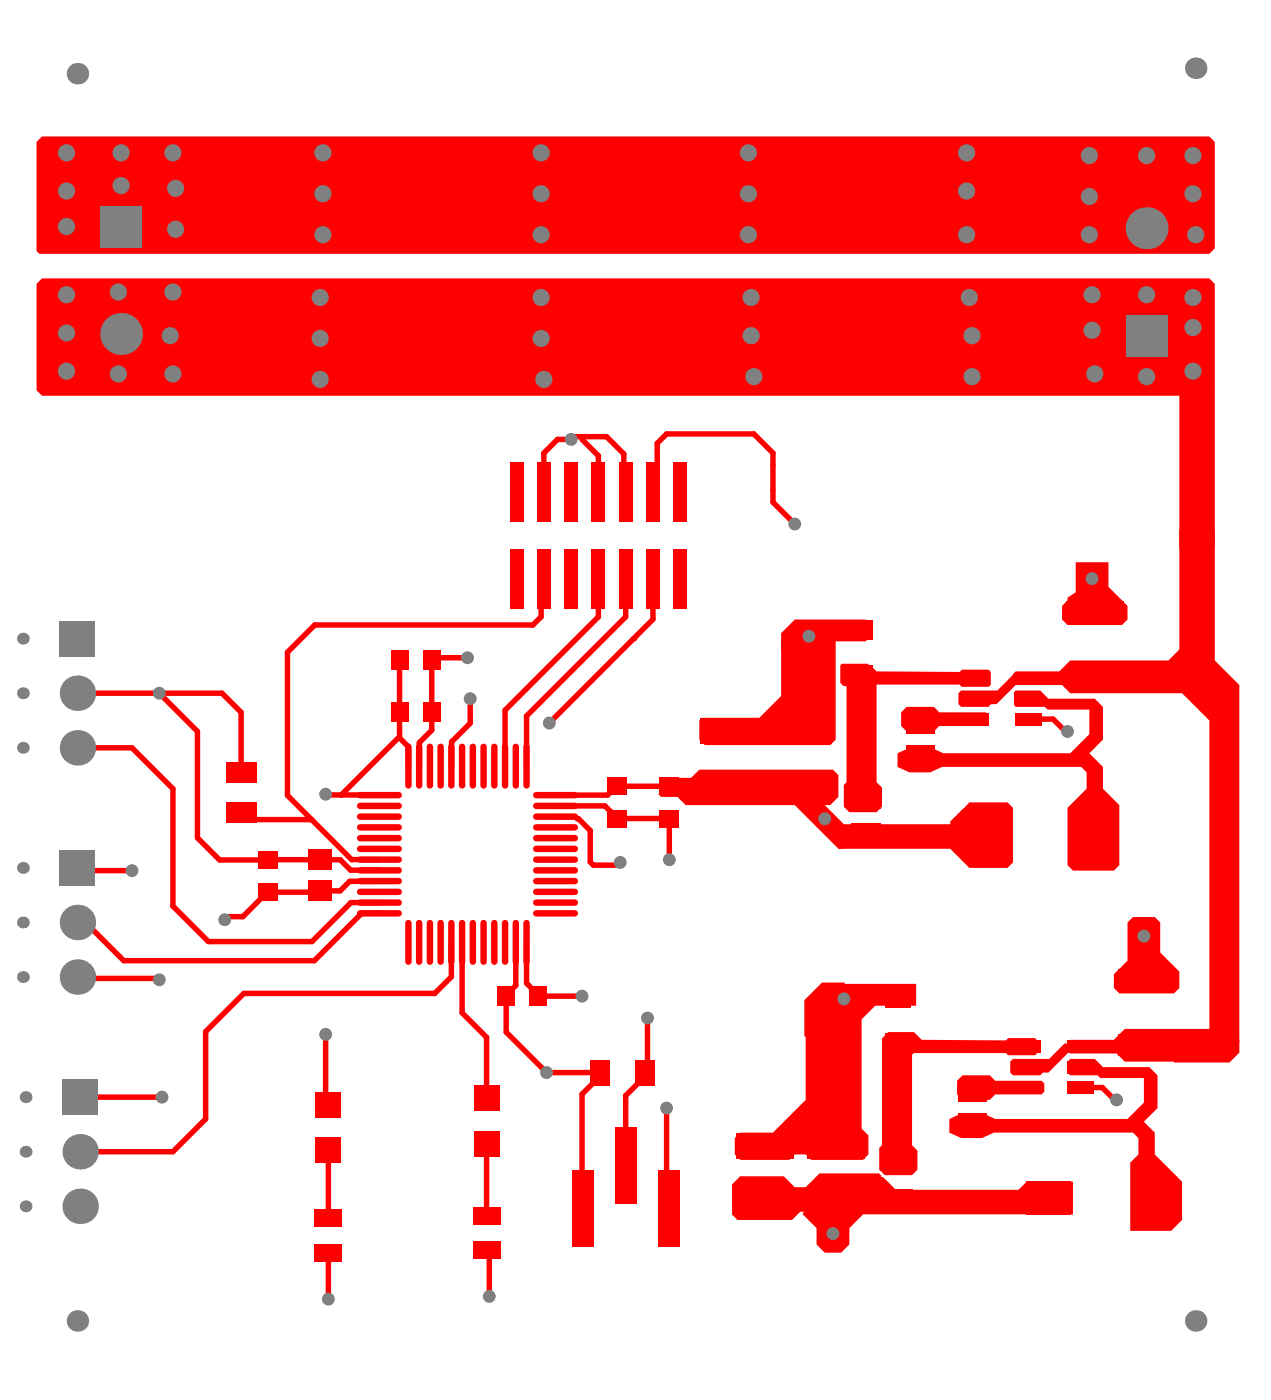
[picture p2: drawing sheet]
<svg xmlns="http://www.w3.org/2000/svg" width="197mm" height="217mm" viewBox="0 0 197 217" stroke-linecap="round" stroke-linejoin="round" font-family="sans-serif">
<g fill="#f00">
<path d="M182.7 58.8h4.6l.8 .8v25.4l-5.1 .1-.3-.2z"/>
<path d="M6.5 43.1h180.8l.8 .9v15.6l-.8 .9v.8h-180.8l-.8-.8v-16.5z"/>
<path d="M108.7 111.2h8.9l3.4-3.3v-8.5l.8-.9h7.6v16.1l-.8 .9h-19.4l-.9-.9v-2.9z"/>
<path d="M123.2 124.3h4.1l3.4 3.4v3.5l-.1 .3h-.7l-6.8-6.8z"/>
<path d="M102.3 120.5h4.7l1.3-1.2h20.7l.9 .8v3.4l-1.3 1.3h-22.4l-1.3-1.3h-2.5l-.4-.4 .1-.4a1.28 1.28 0 0 0 1.5-.5 .94 .94 0 0 0-1.1-1.2z"/>
<path d="M124.9 160.5h8.5v14.4l1.1 1v3l-.8 .9h-8.1l-.8-.9h-1.7l-.9 .9h-7.6l-.8-.9v-2.5l.8-.9h5.1l5.1-5.1v-9.7z"/>
<path d="M114.6 182.3h6.8l1.7 1.7h2.9v3.5l-.2 .3h-1.9l-1.2 1.3h-8.5l-.8-.9v-4.6z"/>
<path d="M124.5 187.8h9l.2 .4-2.2 2.1v2.6l-1.2 1.2h-2.6l-1.2-1.2v-2.6l-2.2-2.1z"/>
<path d="M187.7 101.9l4.2 4.3v55.4h-4.6v-49.9l-4.6-4.7z"/>
<path d="M166.6 87.1h5.1v3.8l2.9 3v2.1l-.8 .9h-8.5l-.8-.9v-2.1l.8-.9v-.4l1.3-.8z"/>
<path d="M175.5 142.1h3.4l.8 .9v4.6l3 3v2.5l-.9 .9h-8.4l-.9-.9v-2.1l2.1-2.1v-5.9z"/>
<path d="M181.8 159.5h8.5l1.6 1.6v2l-1.5 1.6h-8.6z"/>
<path d="M127.3 152.3h3.4l.2 .2h11v3.4h-6.3l-2.2 2.1v2.5l-.4 .4h-8l-.4-.4v-5.5z"/>
<path d="M137.6 159.9h4l1.2 1.2 13 .1 .3-.3h4.2l.3 .3v2l-.3 .3h-4.2l-.3-.3h-14.2l-.2 .2h-.4h-3.9l-.5-.5v-2z"/>
<path d="M136.6 162h4.7l-.1 15.5 .9 .8v3l-.9 .8h-4.1l-.9-.8v-3.4l.4-.4z"/>
<path d="M165.8 164.1h3.8l1.2 1.3h7.2l1.3 1.2v5.1l-2.6 2.6h-2.5v-.5l3-2.9v-3.8h-6.8l-.4-.5h-4.2l-.5-.4v-1.7z"/>
<path d="M147 173.4l1.9-.8h3.4l1.8 .8h22.6l2.2 2.1v3.4l4.2 4.2v6l-1.7 1.6h-6.3v-10.5l1.2-1.3v-2.5l-.8-.9h-21.6l-1.8 .9h-3.2l-1.9-.9z"/>
<path d="M126.9 181.8h9.3l.3 .4v.2h.3l1.9 2h19.1l1.2-1.3h7.2v5.1h-41l-.4-.4v-3.8z"/>
<path d="M149.1 166.6h4.2l.8 .9h7.2l.4 .4v1.3l-.4 .4h-7.2l-.8 .8h-4.2l-.9-.8v-2.1z"/>
<path d="M156.9 164.1h5.6l2.5-2.5 .3 .2v1.5l-2.9 2.9h-.9l-.4 .4h-4.2l-.4-.4v-1.7z"/>
<path d="M165.8 161.1h6.7l1.7-1.6h7.6l1.7 1.6v1.7l-1.7 1.7h-7.6l-1.3-1.2h-7.1l-.5-.5v-1.2z"/>
<path d="M123.1 96h11l.4 .4v2.6l-.4 .4h-6.4l-1.7 1.7h-5v-3z"/>
<path d="M131.4 104.6h4.4v16.6l.8 .9v2.9l-.8 .9h-4.3l-.8-.9v-3.4l.4-.4v-16.3z"/>
<path d="M130.4 102.9l4-.1 .2 .3h.2l1 .9 12.8 .1 .3-.3h4.2l.4 .3v2l-.4 .3h-4.1l-.4-.3h-14.2l-.2 .2h-.4h-3.1l-.6-.5v-2.7z"/>
<path d="M148.9 107h5.6l2.4-2.5 .4 .2v1.5l-2.9 2.9h-.9l-.4 .4h-4.2l-.5-.4v-1.7z"/>
<path d="M157.3 107h3.8l1.3 1.3h7.2l1.2 1.2v5.1l-2.5 2.6h-2.5v-.5l2.9-2.9v-3.8h-6.5l-.4-.5h-4.5l-.3-.2v-2z"/>
<path d="M139 116.7l1.8-.8h3.5l1.8 .8h22.6l2.1 2.1v3.4l2.6 2.6v9.3l-.9 .8h-6.3l-.9-.8v-8.9l3-3v-2.5l-.9-.9h-21.5l-1.8 .9h-3.3l-1.8-.9z"/>
<path d="M140.4 109.5h4.2l.9 .9h7.2l.4 .4v1.3l-.4 .4h-7.2l-.9 .9h-4.2l-.8-.9v-2.1z"/>
<path d="M129.9 127.7h17.3v-.4l2.9-3h5.9l.9 .9v8.5l-.9 .8h-5.9l-2.9-3h-17.3z"/>
<path d="M6.5 21.1h180.8l.8 .9v16.5l-.8 .8h-181.2l-.4-.4v-16.9z"/>
<path d="M182.7 82.1h5.4v20.3l-5 5h-9.7v-5h7.6l1.7-1.7z"/>
<path d="M157.3 104h6.8l1.7-1.6h7.6l1.7 1.6v1.7l-1.7 1.7h-7.6l-1.3-1.2h-7.2l-.4-.5v-1.2zM169 104.3a.9 .9 0 0 0-.3 1.4 .9 .9 0 0 0 1.5-.2 .85 .85 0 0 0 0-1.2 .85 .85 0 0 0-1.2 0z"/>
</g>
<g fill="none" stroke="#f00" stroke-width=".85">
<path d="M84.2 76.2v-6l2.1-2.1h2.2l.4-.4h5l2.7 2.6v5.6l.3 .3M90.1 68.1l2.6 2.5v5.6M101.1 76.2l.7-.6v-6.9l1.4-1.4h13.6l2.9 2.9v7.6l3.4 3.4M84.2 89.7l-.4 .4v5.5l-1.3 1.3h-33.8l-4.2 4.2v22.2l3.8 3.7h-9.8M92.7 89.7v5.9l-14.5 14.5v8.6M96.9 89.7v5.9l-15.4 15.4M98.1 99l-13 13M101.1 89.7v6.3M12 107.4h22.4l2.9 3v9.3M20.4 115.9l6.4 6.3v18.2l5.5 5.5h16l6.1-6h4.4M24.7 107.4l5.9 6v16.4l3.4 3.5 18.7-.1 1.6 1.7h4.5M61.9 102.4v11.8l-9 9"/>
<path d="M61.9 114.4l1.4 1.3v3M64.9 118.7h.1M72.4 101.9h-5.1l-.4 .5v10.8l-2 1.9v3.6M159.4 111.4h3.7l1.9 2h.3M169.6 104.9l-.3 .2M12 134.5l.4 .4h8M50.4 123.1l.2 .1h8.2M58.8 136.5l-4.6 .1-1.5 1.5h-3.1l-.2 .2h-8l-3.8 3.8h-2.3l-.5 .4M86 124.9h7.7l1.8 1.9 7.3 .1M96.1 133.7l-.5 .4h-3.7M102.8 121.9l-7.3-.1-1.4 1.4h-8.1M103.7 126.8v5.6"/>
<path d="M12 151.4l.2 .2h12.3l.2 .2M58.8 141.5h-3l-.1 .3-7 7.1h-29.5l-5.9-5.9M78.4 154.4v5.6l6.3 6.2h8.3M79.9 146v6.7l-1.5 1.5M81.5 146v6.4l1.9 1.8v.2h6.7M12.4 170h12.7M50.4 160.3v10.5l.5 .4M93.3 166.5h-.1l-3.1 3.1v14.8l.2 .1v2.9M100 166.2v.5l-3.1 3.1v10.8M103.2 171.7v15.3l.4 .4M167.4 168.5h3.3l1.9 1.9h.3M50.9 194.1v7.2"/>
<path d="M75.4 193.7l.4 .4v6.8"/>
</g>
<circle cx="98.1" cy="99" r=".42" fill="#f00"/>
<g fill="none" stroke="#f00" stroke-width=".85">
<path d="M101.1 96l-3 3M12 115.9h8.4M72.8 108.3v3.8l-2.9 2.9v3.7M81.5 111v7.7M37.3 125.9l1.2 1.1M48.3 127l6.2 6.2h4.3M86 126.6h3.1l.3 .3h.2l1.8 1.8v4.9l.5 .5M12 143h1.3M69.9 146v5.4l-2.6 2.6h-29.5l-5.9 5.9v13.5l-5.1 5.1h-14.4M71.6 146v11l3.8 3.8v9.4M100.3 157.8v8.1l-.3 .3M50.9 178.2v10.6"/>
<path d="M75.4 177.2v11.2"/>
</g>
<g fill="#808080">
<circle cx="177.6" cy="58.4" r="1.33"/>
<circle cx="177.6" cy="45.7" r="1.33"/>
<circle cx="18.3" cy="57.9" r="1.33"/>
<circle cx="18.3" cy="45.3" r="1.33"/>
<circle cx="27.2" cy="35.5" r="1.33"/>
<circle cx="27.2" cy="29.2" r="1.33"/>
<circle cx="26.8" cy="23.7" r="1.33"/>
<circle cx="10.3" cy="35.1" r="1.33"/>
<circle cx="10.3" cy="29.6" r="1.33"/>
<circle cx="10.3" cy="23.7" r="1.33"/>
<circle cx="168.7" cy="36.4" r="1.33"/>
<circle cx="168.7" cy="30.5" r="1.33"/>
<circle cx="168.7" cy="24.1" r="1.33"/>
<circle cx="185.2" cy="36.4" r="1.33"/>
<circle cx="184.8" cy="30" r="1.33"/>
<circle cx="184.8" cy="24.1" r="1.33"/>
<circle cx="26.8" cy="57.9" r="1.33"/>
<circle cx="26.4" cy="52" r="1.33"/>
<circle cx="26.8" cy="45.3" r="1.33"/>
<circle cx="10.3" cy="57.5" r="1.33"/>
<circle cx="10.3" cy="51.6" r="1.33"/>
<circle cx="10.3" cy="45.7" r="1.33"/>
<circle cx="169.6" cy="57.9" r="1.33"/>
<circle cx="169.1" cy="51.2" r="1.33"/>
<circle cx="169.1" cy="45.7" r="1.33"/>
<circle cx="184.8" cy="57.5" r="1.33"/>
<circle cx="184.8" cy="50.8" r="1.33"/>
<circle cx="184.8" cy="46.1" r="1.33"/>
<circle cx="150.5" cy="58.4" r="1.33"/>
<circle cx="150.5" cy="52" r="1.33"/>
<circle cx="116.8" cy="58.4" r="1.33"/>
<circle cx="116.3" cy="52" r="1.33"/>
<circle cx="84.2" cy="58.8" r="1.33"/>
<circle cx="83.8" cy="52.4" r="1.33"/>
<circle cx="116.3" cy="46.1" r="1.33"/>
<circle cx="83.8" cy="46.1" r="1.33"/>
<circle cx="49.6" cy="58.8" r="1.33"/>
<circle cx="49.6" cy="52.4" r="1.33"/>
<circle cx="49.6" cy="46.1" r="1.33"/>
<circle cx="149.7" cy="23.7" r="1.33"/>
<circle cx="149.7" cy="36.4" r="1.33"/>
<circle cx="115.9" cy="30" r="1.33"/>
<circle cx="115.9" cy="23.7" r="1.33"/>
<circle cx="149.7" cy="29.6" r="1.33"/>
<circle cx="115.9" cy="36.4" r="1.33"/>
<circle cx="83.8" cy="23.7" r="1.33"/>
<circle cx="177.6" cy="24.1" r="1.33"/>
<circle cx="18.8" cy="28.8" r="1.33"/>
<circle cx="18.8" cy="23.7" r="1.33"/>
<circle cx="150.1" cy="46.1" r="1.33"/>
<circle cx="83.8" cy="36.4" r="1.33"/>
<circle cx="83.8" cy="30" r="1.33"/>
<circle cx="50" cy="36.4" r="1.33"/>
<circle cx="50" cy="30" r="1.33"/>
<circle cx="50" cy="23.7" r="1.33"/>
<circle cx="127.7" cy="126.9" r="1"/>
<circle cx="85.1" cy="112" r="1"/>
<circle cx="96.1" cy="133.7" r="1"/>
<circle cx="103.7" cy="133.2" r="1"/>
<circle cx="20.4" cy="134.9" r="1"/>
<circle cx="130.7" cy="154.8" r="1"/>
<circle cx="34.8" cy="142.5" r="1"/>
<circle cx="90.1" cy="154.4" r="1"/>
<circle cx="50.4" cy="123.1" r="1"/>
<circle cx="129" cy="191.2" r="1"/>
<circle cx="123.1" cy="81.2" r="1"/>
<circle cx="103.2" cy="171.7" r="1"/>
<circle cx="75.8" cy="200.9" r="1"/>
<circle cx="50.9" cy="201.3" r="1"/>
<circle cx="24.7" cy="151.8" r="1"/>
<circle cx="169.1" cy="89.7" r="1"/>
<circle cx="177.2" cy="145.1" r="1"/>
<circle cx="165.3" cy="113.4" r="1"/>
<circle cx="172.9" cy="170.4" r="1"/>
<circle cx="88.5" cy="68.1" r="1"/>
<circle cx="72.4" cy="101.9" r="1"/>
<circle cx="24.7" cy="107.4" r="1"/>
<circle cx="84.7" cy="166.2" r="1"/>
<circle cx="50.4" cy="160.3" r="1"/>
<circle cx="25.1" cy="170" r="1"/>
<circle cx="125.3" cy="98.6" r="1"/>
<circle cx="72.8" cy="108.3" r="1"/>
<circle cx="100.3" cy="157.8" r="1"/>
<circle cx="12" cy="143" r="2.75"/>
<circle cx="12.4" cy="186.9" r="2.75"/>
<circle cx="4" cy="186.9" r=".92"/>
<circle cx="4" cy="178.5" r=".92"/>
<circle cx="12.4" cy="178.5" r="2.75"/>
<circle cx="4" cy="170" r=".92"/>
<circle cx="12" cy="151.4" r="2.75"/>
<circle cx="3.5" cy="151.4" r=".92"/>
<circle cx="3.5" cy="143" r=".92"/>
<circle cx="3.5" cy="134.5" r=".92"/>
<circle cx="185.2" cy="204.7" r="1.67"/>
<circle cx="185.2" cy="10.6" r="1.67"/>
<circle cx="177.6" cy="35.4" r="3.2"/>
<circle cx="12" cy="11.4" r="1.67"/>
<circle cx="3.5" cy="107.4" r=".92"/>
<circle cx="12" cy="115.9" r="2.75"/>
<circle cx="12" cy="204.7" r="1.67"/>
<circle cx="18.8" cy="51.8" r="3.2"/>
<circle cx="3.5" cy="115.9" r=".92"/>
<circle cx="3.5" cy="99" r=".92"/>
<circle cx="12" cy="107.4" r="2.75"/>
</g>
<g fill="#808080">
<path d="M9.7 167.3h5.5v5.5h-5.5z" fill-rule="evenodd"/>
<path d="M9.3 131.8h5.4v5.4h-5.4z" fill-rule="evenodd"/>
<path d="M174.3 48.8h6.5v6.5h-6.5z" fill-rule="evenodd"/>
<path d="M9.3 96.2h5.4v5.5h-5.4z" fill-rule="evenodd"/>
<path d="M15.5 31.9h6.5v6.5h-6.5z" fill-rule="evenodd"/>
</g>
<g fill="#f00">
<path d="M108.5 111.3h8.9v3.9h-8.9z" fill-rule="evenodd"/>
<path d="M108.5 119.9h8.9v4h-8.9z" fill-rule="evenodd"/>
<path d="M119.9 111.3h9v3.9h-9z" fill-rule="evenodd"/>
<path d="M119.9 119.9h9v4h-9z" fill-rule="evenodd"/>
<path d="M140.3 115.5h4.5v3.2h-4.5z" fill-rule="evenodd"/>
<path d="M140.3 110.5h4.5v3.2h-4.5z" fill-rule="evenodd"/>
<path d="M124.9 175.5h9v4h-9z" fill-rule="evenodd"/>
<path d="M124.9 184.2h9v4h-9z" fill-rule="evenodd"/>
<path d="M114 175.5h8.9v4h-8.9z" fill-rule="evenodd"/>
<path d="M114 184.2h8.9v4h-8.9z" fill-rule="evenodd"/>
<path d="M148.3 172.6h4.5v3.2h-4.5z" fill-rule="evenodd"/>
<path d="M148.3 167.6h4.5v3.2h-4.5z" fill-rule="evenodd"/>
<path d="M131.2 96.1h4v3h-4z" fill-rule="evenodd"/>
<path d="M131.2 103.1h4v3h-4z" fill-rule="evenodd"/>
<path d="M137.1 153.2h4v3h-4z" fill-rule="evenodd"/>
<path d="M137.1 160.2h4v3h-4z" fill-rule="evenodd"/>
<path d="M47.8 131.6h3.6v3.2h-3.6z" fill-rule="evenodd"/>
<path d="M47.8 136.5h3.6v3.1h-3.6z" fill-rule="evenodd"/>
<path d="M40.1 136.9h3v2.7h-3z" fill-rule="evenodd"/>
<path d="M40.1 131.9h3v2.7h-3z" fill-rule="evenodd"/>
<path d="M35 124.3h4.7v3.1h-4.7z" fill-rule="evenodd"/>
<path d="M35 118.1h4.7v3.2h-4.7z" fill-rule="evenodd"/>
<path d="M48.9 176.2h4v4h-4z" fill-rule="evenodd"/>
<path d="M48.9 169.2h4v4h-4z" fill-rule="evenodd"/>
<path d="M73.4 175.2h4v4h-4z" fill-rule="evenodd"/>
<path d="M73.4 168.2h4v4h-4z" fill-rule="evenodd"/>
<path d="M157 167.5h4.1v2h-4.1z" fill-rule="evenodd"/>
<path d="M157 164.4h4.1v2h-4.1z" fill-rule="evenodd"/>
<path d="M157 161.2h4.1v2h-4.1z" fill-rule="evenodd"/>
<path d="M165.3 161.2h4.2v2h-4.2z" fill-rule="evenodd"/>
<path d="M165.3 164.4h4.2v2h-4.2z" fill-rule="evenodd"/>
<path d="M165.3 167.5h4.2v2h-4.2z" fill-rule="evenodd"/>
<path d="M101.9 181.4h3.4v11.9h-3.4z" fill-rule="evenodd"/>
<path d="M88.6 181.4h3.3v11.9h-3.3z" fill-rule="evenodd"/>
<path d="M95.2 174.7h3.4v11.8h-3.4z" fill-rule="evenodd"/>
<path d="M78.9 85.1h2.2v9.2h-2.2z" fill-rule="evenodd"/>
<path d="M83.1 85.1h2.2v9.2h-2.2z" fill-rule="evenodd"/>
<path d="M78.9 71.6h2.2v9.2h-2.2z" fill-rule="evenodd"/>
<path d="M83.1 71.6h2.2v9.2h-2.2z" fill-rule="evenodd"/>
<path d="M91.6 85.1h2.2v9.2h-2.2z" fill-rule="evenodd"/>
<path d="M95.8 85.1h2.2v9.2h-2.2z" fill-rule="evenodd"/>
<path d="M100 85.1h2.2v9.2h-2.2z" fill-rule="evenodd"/>
<path d="M104.3 85.1h2.1v9.2h-2.1z" fill-rule="evenodd"/>
<path d="M91.6 71.6h2.2v9.2h-2.2z" fill-rule="evenodd"/>
<path d="M95.8 71.6h2.2v9.2h-2.2z" fill-rule="evenodd"/>
<path d="M100 71.6h2.2v9.2h-2.2z" fill-rule="evenodd"/>
<path d="M104.3 71.6h2.1v9.2h-2.1z" fill-rule="evenodd"/>
<path d="M87.4 71.6h2.1v9.2h-2.1z" fill-rule="evenodd"/>
<path d="M87.4 85.1h2.1v9.2h-2.1z" fill-rule="evenodd"/>
<path d="M98.5 164.2h3v4h-3z" fill-rule="evenodd"/>
<path d="M91.5 164.2h3v4h-3z" fill-rule="evenodd"/>
<path d="M136.9 178.5h4.5v3.5h-4.5z" fill-rule="evenodd"/>
<path d="M136.9 184.3h4.5v3.5h-4.5z" fill-rule="evenodd"/>
<path d="M73.3 192.4h4.2v2.7h-4.2z" fill-rule="evenodd"/>
<path d="M73.3 187h4.2v2.7h-4.2z" fill-rule="evenodd"/>
</g>
<g fill="none" stroke="#f00" stroke-width="1">
<path d="M63.3 115.7v6M64.9 115.7v6M66.6 115.7v6M68.2 115.7v6M69.9 115.7v6M71.6 115.7v6M73.2 115.7v6M74.9 115.7v6M76.6 115.7v6M78.2 115.7v6M79.9 115.7v6M81.5 115.7v6"/>
<path d="M55.8 123.2h6M55.8 124.9h6M55.8 126.6h6M55.8 128.2h6M55.8 129.9h6M55.8 131.6h6M55.8 133.2h6M55.8 134.9h6M55.8 136.5h6M55.8 138.2h6M55.8 139.9h6M83 123.2h6"/>
<path d="M83 124.9h6M83 126.6h6M83 128.2h6M83 129.9h6M83 131.6h6M83 133.2h6M83 134.9h6M83 136.5h6M83 138.2h6M83 139.9h6M55.8 141.5h6M63.3 143v6"/>
<path d="M64.9 143v6M66.6 143v6M68.2 143v6M69.9 143v6M71.6 143v6M73.2 143v6M74.9 143v6M76.6 143v6M78.2 143v6M79.9 143v6M81.5 143v6M83 141.5h6"/>
</g>
<g fill="#f00">
<path d="M166 124.8h6.3v9.3h-6.3z" fill-rule="evenodd"/>
<path d="M149.9 124.8h6.3v9.3h-6.3z" fill-rule="evenodd"/>
<path d="M158.9 183.1h6.9v5.2h-6.9z" fill-rule="evenodd"/>
<path d="M175.9 183.1h6.8v5.2h-6.8z" fill-rule="evenodd"/>
<path d="M173.1 150.3h9v3.3h-9z" fill-rule="evenodd"/>
<path d="M173.1 160.2h9v3.4h-9z" fill-rule="evenodd"/>
<path d="M149 110.4h4.1v2h-4.1z" fill-rule="evenodd"/>
<path d="M157.3 107.3h4.1v2h-4.1z" fill-rule="evenodd"/>
<path d="M157.3 104.1h4.1v2h-4.1z" fill-rule="evenodd"/>
<path d="M149 104.1h4.1v2h-4.1z" fill-rule="evenodd"/>
<path d="M149 107.3h4.1v2h-4.1z" fill-rule="evenodd"/>
<path d="M157.3 110.4h4.1v2h-4.1z" fill-rule="evenodd"/>
<path d="M165.1 103.2h8.9v3.4h-8.9z" fill-rule="evenodd"/>
<path d="M102.2 120.5h3v2.7h-3z" fill-rule="evenodd"/>
<path d="M94.1 120.5h3v2.7h-3z" fill-rule="evenodd"/>
<path d="M131.8 127.6h4.5v3.5h-4.5z" fill-rule="evenodd"/>
<path d="M82.1 152.9h2.6v3h-2.6z" fill-rule="evenodd"/>
<path d="M60.6 100.9h2.6v3h-2.6z" fill-rule="evenodd"/>
<path d="M60.6 108.9h2.6v3h-2.6z" fill-rule="evenodd"/>
<path d="M48.8 192.8h4.2v2.7h-4.2z" fill-rule="evenodd"/>
<path d="M165.1 93.2h8.9v3.4h-8.9z" fill-rule="evenodd"/>
<path d="M102.2 125.5h3v2.7h-3z" fill-rule="evenodd"/>
<path d="M94.1 125.5h3v2.7h-3z" fill-rule="evenodd"/>
<path d="M65.5 108.9h2.7v3h-2.7z" fill-rule="evenodd"/>
<path d="M65.5 100.9h2.7v3h-2.7z" fill-rule="evenodd"/>
<path d="M77.1 152.9h2.6v3h-2.6z" fill-rule="evenodd"/>
<path d="M48.8 187.4h4.2v2.7h-4.2z" fill-rule="evenodd"/>
<path d="M131.8 121.8h4.5v3.5h-4.5z" fill-rule="evenodd"/>
</g>
</svg>
